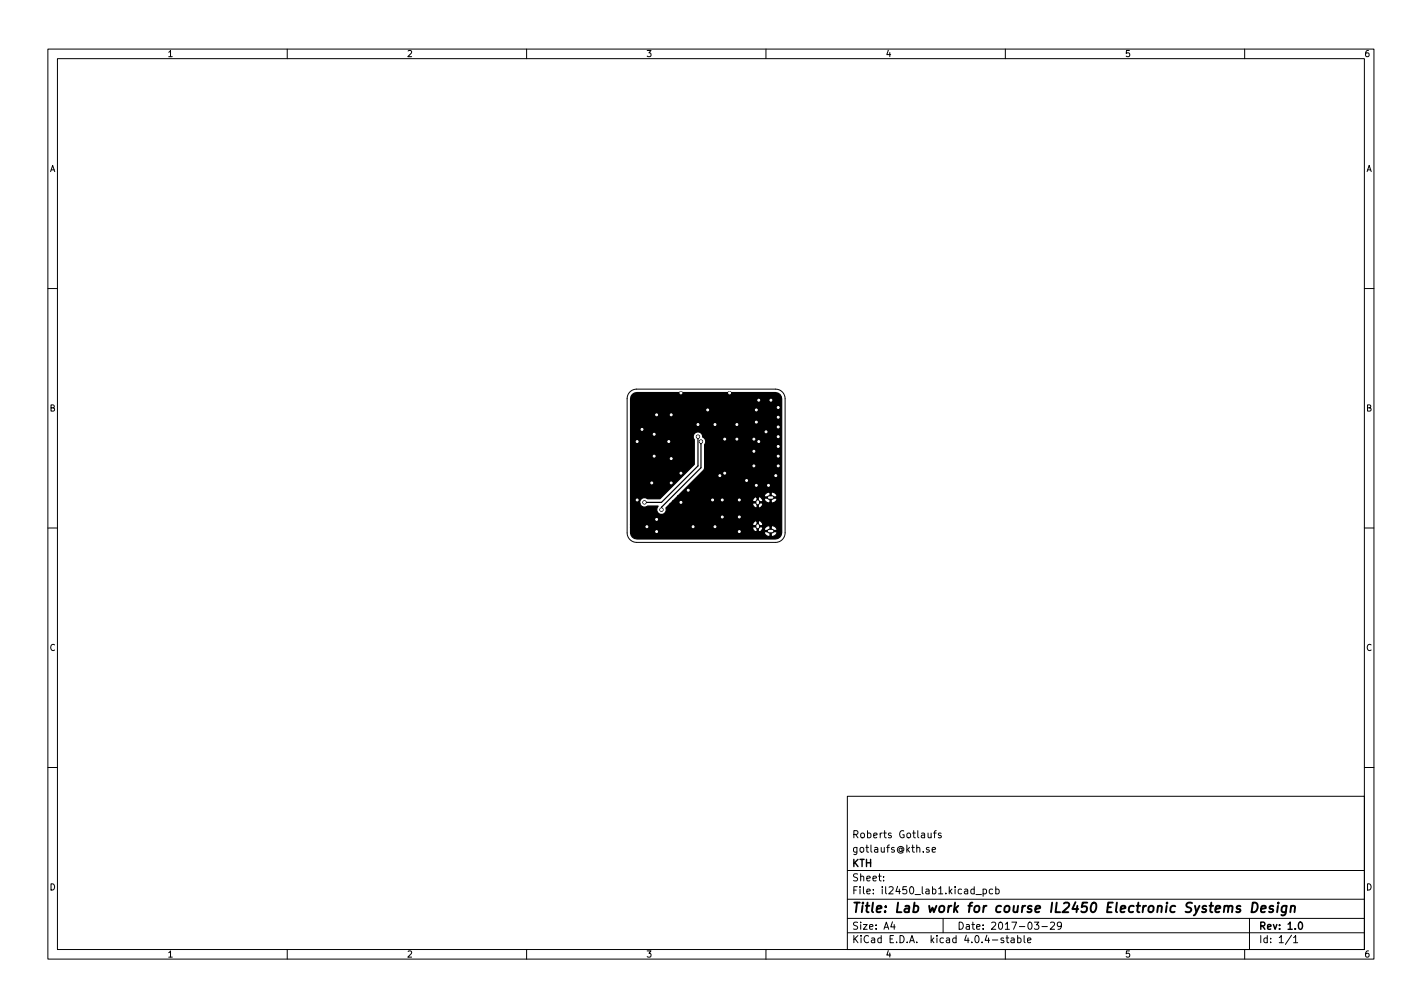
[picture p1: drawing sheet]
<svg xmlns="http://www.w3.org/2000/svg" width="297mm" height="210mm" viewBox="0 0 297 210" stroke-linecap="round" stroke-linejoin="round" font-family="sans-serif">
<defs><g id="words">
<text font-size="2.8" x="178" y="190.6">Title: Lab work for course IL2450 Electronic Systems Design</text>
<g font-size="2.1">
<text x="178" y="178">gotlaufs@kth.se</text>
<text x="178" y="175">Roberts Gotlaufs</text>
<text x="178" y="184">Sheet:</text>
<text x="178" y="181">KTH</text>
<text x="178" y="186.7">File: il2450_lab1.kicad_pcb</text>
<text x="178" y="196.9">KiCad E.D.A. kicad 4.0.4-stable</text>
<text x="178" y="194.1">Size: A4</text>
<text x="200" y="194.1">Date: 2017-03-29</text>
<text x="263" y="194.1">Rev: 1.0</text>
<text x="263" y="196.9">Id: 1/1</text>
</g>
<g font-size="1.8">
<text x="35" y="11.9">1</text>
<text x="85" y="11.9">2</text>
<text x="135" y="11.9">3</text>
<text x="185" y="11.9">4</text>
<text x="235" y="11.9">5</text>
<text x="285" y="11.9">6</text>
<text x="10.3" y="35.9">A</text>
<text x="285.3" y="35.9">A</text>
<text x="10.3" y="85.9">B</text>
<text x="285.3" y="85.9">B</text>
<text x="10.3" y="135.9">C</text>
<text x="285.3" y="135.9">C</text>
<text x="10.3" y="185.9">D</text>
<text x="285.3" y="185.9">D</text>
<text x="35" y="199.9">1</text>
<text x="85" y="199.9">2</text>
<text x="135" y="199.9">3</text>
<text x="185" y="199.9">4</text>
<text x="235" y="199.9">5</text>
<text x="285" y="199.9">6</text>
</g>
</g></defs>
<g fill="none" stroke="#000" stroke-width=".21">
<path d="M10 10.2h277v190.1h-277zM12 12.2h273v186.1h-273zM60 10.2v2M110 10.2v2M160 10.2v2M210 10.2v2M260 10.2v2M10 60.2h2M285 60.2h2M131.6 81.8l.7-.4 .7-.2h29a2 2 0 0 1 2 2v28a2 2 0 0 1-2 2h-29a2 2 0 0 1-2-2v-28l.1-.6zM10 110.2h2M285 110.2h2"/>
<path d="M10 160.2h2M177 166.3h108v32h-108zM193.9 173.9v1h.4l.2-.1M194.1 177l-.4-.1-.2 .2 .1 .3 .5 .1v.4h-.6M194.5 173.9v1M194.7 177.4l.7-.1v-.3l-.5-.1-.2 .2 .1 .8h.6M195 173.9h.6M195.6 173.4l-.4 .2v1.3M196.6 174l-.4-.1-.2 .2 .1 .3 .5 .1v.4h-.6M285 160.2h2M60 198.3v2M110 198.3v2"/>
<path d="M160 198.3v2M177 194.8h108M177 191.8h108M177 187.8h108M177 181.8h108M184.6 183.8v.1M184.6 183v.1M186.4 192.5l-.3 1h.9M186.8 193v1M197 191.8v3M203.9 186.8h1.1M205.4 185.7l.4-.1 .3 .3-.2 .7h-.5"/>
<path d="M205.4 185.6v1.5M207.4 185.7l-.5-.1-.3 .3 .2 .7h.6M208 185.7l.4-.1 .3 .3-.1 .7h-.6M208 185.1v1.5M209.6 195.9l-.3-.1-.2 .2v.3l.5 .1v.4h-.5M210 198.3v2M210.1 195.8h.6M210.4 195.3v1.3l.3 .2M211.2 195.9h.6l.1 .9M211.9 196.2l-.5 .1-.3 .2 .3 .3h.5M212.6 195.9l.4-.1 .3 .3-.2 .7h-.5M212.6 195.3v1.5"/>
<path d="M213.9 195.3v1.3l.2 .2M214.6 196.3l.8-.1-.1-.3-.4-.1-.3 .2 .1 .8h.6M216.1 192.5h.9l-.5 .6 .4 .1v.7l-.2 .1-.6-.1M217.6 193.5h1.2M219.4 192.7l.6-.2 .3 .5-.9 1h.9M221.7 193.2l-.3 .3-.4-.1-.1-.2 .1-.6 .4-.1 .2 .2a.99 .99 0 0 1-.3 1.3h-.3M260 198.3v2M261 191.8v6.5M269.8 195.3l-1.3 1.9M270.2 195.8l.4-.5v1.5M270.2 196.8h.9"/>
</g>
<path d="M271.4 192.7l.2-.2a.8 .8 0 0 1 .5 .8 .8 .8 0 0 1-.5 .7l-.2-.1-.2-.4z" fill="none" stroke="#000" stroke-width=".3"/>
<path d="M259.1 189.2a.49 .49 0 0 0-.8 .3l.1 .2 .5 .1 .2 .3-.3 .4-.6-.1M261.7 188.5a.96 .96 0 0 1 1 .5 .96 .96 0 0 1-.3 1.2l-.5 .3h-.5zM263.4 189.8l1-.2v-.4h-.8l-.2 1 .2 .3 .6-.1M266 189.2a.49 .49 0 0 0-.8 .3l.2 .3 .5 .1 .1 .3-.4 .3-.5-.1M266.9 189.1l-.1 1.4M267 188.5v.2M268.7 189.2a.66 .66 0 0 0-.9 .3l-.1 .6 .1 .3h.8M268.8 189.1l-.3 1.6-.4 .4-.4-.1M269.7 189.3l.3-.2 .5 .1-.1 1.3M269.7 189.1l-.2 1.4" fill="none" stroke="#000" stroke-width=".4"/>
<g fill="#000" stroke="#000" stroke-width=".21">
<circle cx="133.1" cy="92.2" r=".3"/>
<circle cx="134.1" cy="89.7" r=".3"/>
<circle cx="136.7" cy="90.7" r=".3"/>
<circle cx="136.7" cy="95.2" r=".3"/>
<circle cx="137.2" cy="86.6" r=".3"/>
<circle cx="139.7" cy="92.2" r=".3"/>
<circle cx="140.2" cy="86.6" r=".3"/>
<circle cx="140.2" cy="95.8" r=".3"/>
<circle cx="142.2" cy="82" r=".3"/>
<circle cx="142.2" cy="98.8" r=".3"/>
<circle cx="145.8" cy="91.2" r=".35"/>
<circle cx="145.8" cy="88.6" r=".3"/>
<circle cx="146.4" cy="92.2" r=".35"/>
<circle cx="147.8" cy="85.6" r=".3"/>
<circle cx="149.4" cy="88.6" r=".3"/>
<circle cx="150.4" cy="99.3" r=".3"/>
<circle cx="151.4" cy="98.8" r=".35"/>
<circle cx="151.4" cy="91.7" r=".3"/>
<circle cx="152.4" cy="82" r=".3"/>
<circle cx="153.9" cy="88.6" r=".3"/>
<circle cx="153.9" cy="91.7" r=".3"/>
<circle cx="157.5" cy="94.2" r=".3"/>
<circle cx="157.5" cy="91.7" r=".3"/>
<circle cx="157.5" cy="97.3" r=".3"/>
<circle cx="158" cy="85.6" r=".3"/>
<circle cx="158" cy="88.1" r=".3"/>
<circle cx="158.5" cy="92.2" r=".3"/>
<circle cx="158.5" cy="83.6" r=".3"/>
<circle cx="160" cy="90.2" r=".3"/>
<circle cx="161" cy="83.6" r=".3"/>
<circle cx="162.1" cy="99.3" r=".3"/>
<circle cx="162.6" cy="97.3" r=".3"/>
<circle cx="162.6" cy="85.1" r=".3"/>
<circle cx="162.6" cy="87.1" r=".3"/>
<circle cx="162.6" cy="89.1" r=".3"/>
<circle cx="162.6" cy="93.2" r=".3"/>
<circle cx="162.6" cy="91.2" r=".3"/>
<circle cx="162.6" cy="95.2" r=".3"/>
<circle cx="133.1" cy="104.4" r=".3"/>
<circle cx="134.6" cy="104.9" r=".35"/>
<circle cx="135.1" cy="110" r=".3"/>
<circle cx="136.1" cy="100.8" r=".3"/>
<circle cx="137.2" cy="111" r=".3"/>
<circle cx="137.2" cy="108.5" r=".3"/>
<circle cx="138.2" cy="106.4" r=".35"/>
<circle cx="140.2" cy="100.8" r=".3"/>
<circle cx="142.2" cy="104.9" r=".3"/>
<circle cx="143.8" cy="102.4" r=".3"/>
<circle cx="144.8" cy="110" r=".3"/>
<circle cx="148.8" cy="104.4" r=".3"/>
<circle cx="149.4" cy="110" r=".3"/>
<circle cx="150.9" cy="104.4" r=".3"/>
<circle cx="150.9" cy="107.9" r=".3"/>
<circle cx="154.4" cy="107.9" r=".3"/>
<circle cx="154.4" cy="104.4" r=".3"/>
<circle cx="154.4" cy="111" r=".3"/>
<circle cx="156" cy="100.3" r=".3"/>
<circle cx="158" cy="101.3" r=".3"/>
<circle cx="160.5" cy="101.3" r=".3"/>
</g>
<path d="M158.3 104.7v.3M158.3 109.7v.3" fill="none" stroke="#000" stroke-width=".95"/>
<path d="M160.7 110.9h.5M160.7 103.9h.5" fill="none" stroke="#000" stroke-width="1"/>
<path d="M145.8 91.2v6.1l-7.6 7.6h-3.6M146.4 92.2v5.5l-8.2 8.2v.5" fill="none" stroke="#000" stroke-width=".25"/>
<path d="M132.1 82.3l1-.3h28.8a1.32 1.32 0 0 1 1.4 1.3v27.9a1.33 1.33 0 0 1-1.4 1.3h-28.8a1.32 1.32 0 0 1-1.4-1.3h27.9a1.13 1.13 0 0 0 1.2 .8v-1h.3v1a1.13 1.13 0 0 0 1.2-.8l-.1-.2h-2.5l-.1 .2h-27.9v-1h25.5a.78 .78 0 0 0 .9 .8v-1h.3v1l.2 .1 .6-.5h.4l.1 .2h1.1v-1.1h.3v1.1h1.1a.81 .81 0 0 0-.8-1.1h-.3a1.31 1.31 0 0 0-1.5 .9h-.4l.2-.4-.2-.2h-1.9l-.1 .2h-25.5v-.6h25.5l.1 .2h.8v-1h.3v1h.8a.8 .8 0 0 0-.6-1.1l-.5 .1a.78 .78 0 0 0-.9 .8h-25.5v-4.5h1.9a.99 .99 0 0 0 1.7 .6h2.2a1.01 1.01 0 0 0 .4 1.7 1.01 1.01 0 0 0 1.2-1.3l.9-.9h17.2a.78 .78 0 0 0 .9 .8v-1h.3v1a.78 .78 0 0 0 1-.8l-.2-.2h-1.9l-.1 .2h-17.2l.6-.6h16.6l.1 .2h.8v-1h.3v1h.8l.2-.2-.2-.4h.4a1.13 1.13 0 0 0 1.2 .8v-1h.3v1a1.13 1.13 0 0 0 1.2-.8l-.1-.2h-2.5l-.1 .2h-.4l-.6-.5-.5 .1a.78 .78 0 0 0-.9 .8h-16.6l1-1h18l.1 .2h1.1v-1.1h.3v1.1h1.1a.81 .81 0 0 0-.8-1.1h-.3a1.31 1.31 0 0 0-1.5 .9h-18l5.5-5.6 .1-5.2a.96 .96 0 0 0-.4-1.5 .99 .99 0 0 0-1.3-1.1 .99 .99 0 0 0-.5 1.6v5.2l-7.1 7.1h-2.6a.99 .99 0 0 0-1.2-.1 .99 .99 0 0 0-.5 1.1h-1.9v-21.8z" fill="#000" stroke="#000" stroke-width=".25"/>
<g fill="#fff" stroke="#fff" stroke-width=".21">
<circle cx="151.4" cy="98.8" r=".2"/>
<circle cx="145.8" cy="91.2" r=".2"/>
<circle cx="134.6" cy="104.9" r=".2"/>
<circle cx="146.4" cy="92.2" r=".2"/>
<circle cx="138.2" cy="106.4" r=".2"/>
<circle cx="150.9" cy="107.9" r=".2"/>
<circle cx="154.4" cy="107.9" r=".2"/>
<circle cx="148.8" cy="104.4" r=".2"/>
<circle cx="147.8" cy="85.6" r=".2"/>
<circle cx="137.2" cy="86.6" r=".2"/>
<circle cx="140.2" cy="95.8" r=".2"/>
<circle cx="158" cy="85.6" r=".2"/>
<circle cx="157.5" cy="94.2" r=".2"/>
<circle cx="149.4" cy="88.6" r=".2"/>
<circle cx="133.1" cy="104.4" r=".2"/>
<circle cx="136.1" cy="100.8" r=".2"/>
<circle cx="136.7" cy="95.2" r=".2"/>
<circle cx="139.7" cy="92.2" r=".2"/>
<circle cx="140.2" cy="86.6" r=".2"/>
<circle cx="154.4" cy="111" r=".2"/>
<circle cx="142.2" cy="104.9" r=".2"/>
<circle cx="135.1" cy="110" r=".2"/>
<circle cx="137.2" cy="108.5" r=".2"/>
<circle cx="137.2" cy="111" r=".2"/>
<circle cx="133.1" cy="92.2" r=".2"/>
<circle cx="134.1" cy="89.7" r=".2"/>
<circle cx="136.7" cy="90.7" r=".2"/>
<circle cx="143.8" cy="102.4" r=".2"/>
<circle cx="140.2" cy="100.8" r=".2"/>
<circle cx="142.2" cy="98.8" r=".2"/>
<circle cx="150.4" cy="99.3" r=".2"/>
<circle cx="154.4" cy="104.4" r=".2"/>
<circle cx="150.9" cy="104.4" r=".2"/>
<circle cx="149.4" cy="110" r=".2"/>
<circle cx="144.8" cy="110" r=".2"/>
<circle cx="145.8" cy="88.6" r=".2"/>
<circle cx="157.5" cy="97.3" r=".2"/>
<circle cx="156" cy="100.3" r=".2"/>
<circle cx="158" cy="101.3" r=".2"/>
<circle cx="160.5" cy="101.3" r=".2"/>
<circle cx="162.1" cy="99.3" r=".2"/>
<circle cx="160" cy="90.2" r=".2"/>
<circle cx="158.5" cy="92.2" r=".2"/>
<circle cx="158" cy="88.1" r=".2"/>
<circle cx="158.5" cy="83.6" r=".2"/>
<circle cx="161" cy="83.6" r=".2"/>
<circle cx="162.6" cy="85.1" r=".2"/>
<circle cx="162.6" cy="87.1" r=".2"/>
<circle cx="162.6" cy="89.1" r=".2"/>
<circle cx="162.6" cy="91.2" r=".2"/>
<circle cx="162.6" cy="93.2" r=".2"/>
<circle cx="162.6" cy="95.2" r=".2"/>
<circle cx="162.6" cy="97.3" r=".2"/>
<circle cx="157.5" cy="91.7" r=".2"/>
<circle cx="153.9" cy="91.7" r=".2"/>
<circle cx="151.4" cy="91.7" r=".2"/>
<circle cx="153.9" cy="88.6" r=".2"/>
<circle cx="142.2" cy="82" r=".2"/>
<circle cx="152.4" cy="82" r=".2"/>
</g>
<path d="M158.3 104.7v.3M158.3 109.7v.3" fill="none" stroke="#fff" stroke-width=".55"/>
<path d="M160.6 110.9h.7M160.6 103.9h.7" fill="none" stroke="#fff" stroke-width=".5"/>
<use href="#words"/>
</svg>
